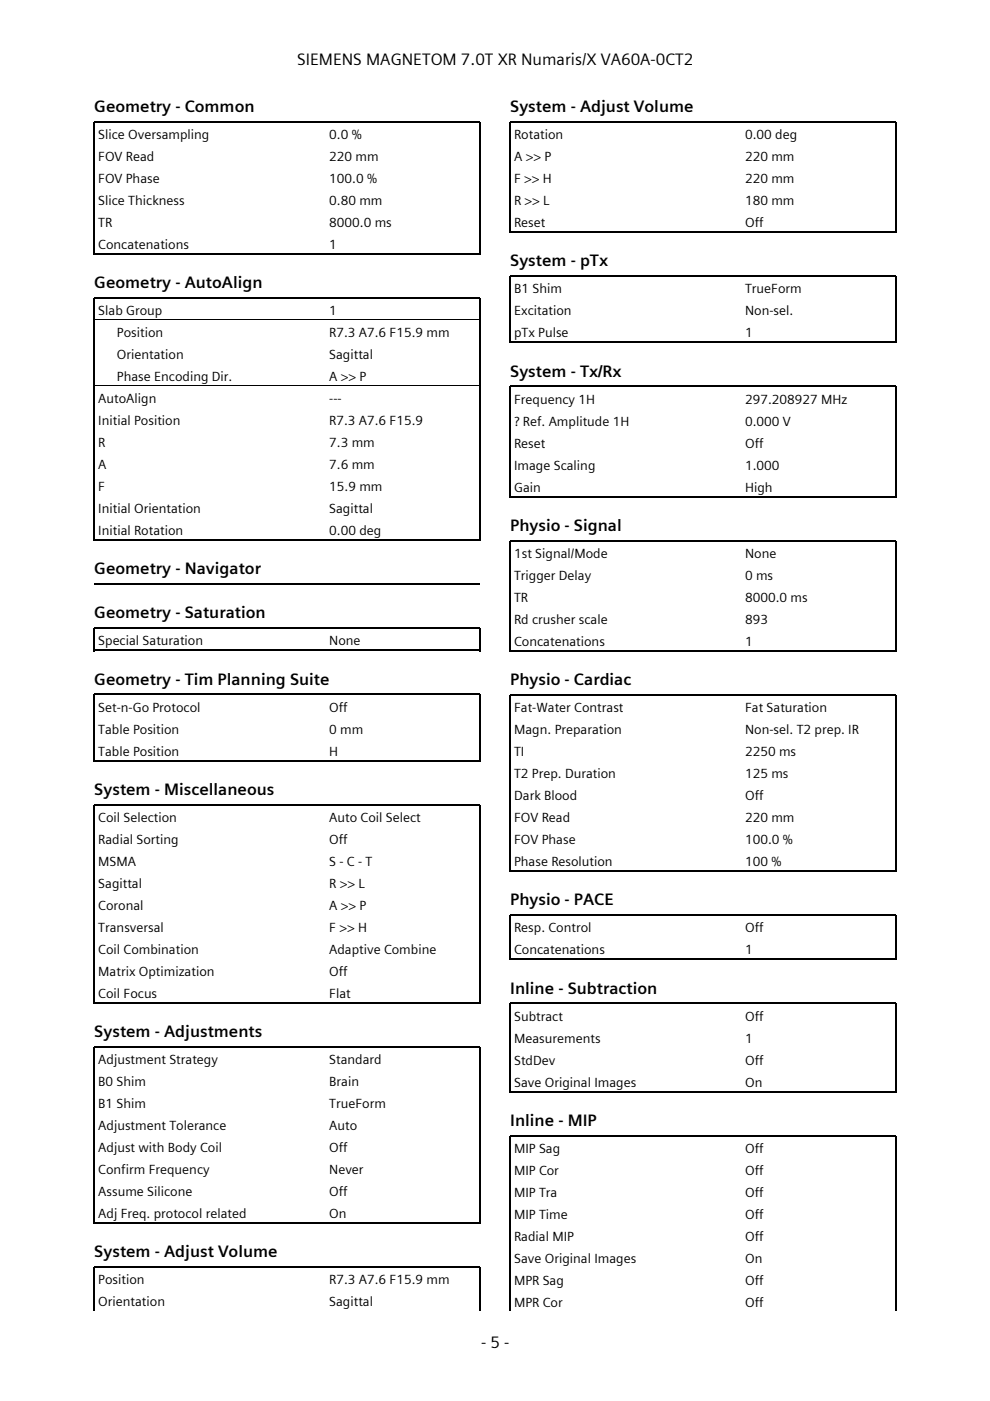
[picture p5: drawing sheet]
<svg xmlns="http://www.w3.org/2000/svg" width="210mm" height="297mm" viewBox="0 0 210 297" stroke-linecap="round" stroke-linejoin="round" font-family="sans-serif">
<defs><g id="words">
<g font-size="3.5">
<text x="63" y="13.8">SIEMENS MAGNETOM 7.0T XR Numaris/X VA60A-0CT2</text>
<text x="20" y="23.8">Geometry - Common</text>
<text x="108.2" y="23.8">System - Adjust Volume</text>
<text x="108.2" y="56.5">System - pTx</text>
<text x="20" y="61.1">Geometry - AutoAlign</text>
<text x="108.2" y="79.9">System - Tx/Rx</text>
<text x="108.2" y="112.6">Physio - Signal</text>
<text x="20" y="121.8">Geometry - Navigator</text>
<text x="20" y="131.1">Geometry - Saturation</text>
<text x="20" y="145.2">Geometry - Tim Planning Suite</text>
<text x="108.2" y="145.3">Physio - Cardiac</text>
<text x="20" y="168.6">System - Miscellaneous</text>
<text x="108.2" y="191.9">Physio - PACE</text>
<text x="108.2" y="210.7">Inline - Subtraction</text>
<text x="20" y="219.9">System - Adjustments</text>
<text x="108.2" y="238.7">Inline - MIP</text>
<text x="20" y="266.6">System - Adjust Volume</text>
<text x="102" y="285.8">- 5 -</text>
</g>
<g font-size="2.8">
<text x="20.8" y="29.5">Slice Oversampling</text>
<text x="69.8" y="29.5">0.0 %</text>
<text x="109" y="29.5">Rotation</text>
<text x="158" y="29.5">0.00 deg</text>
<text x="20.8" y="34.2">FOV Read</text>
<text x="69.8" y="34.2">220 mm</text>
<text x="109" y="34.2">A &gt;&gt; P</text>
<text x="158" y="34.2">220 mm</text>
<text x="20.8" y="38.8">FOV Phase</text>
<text x="69.8" y="38.8">100.0 %</text>
<text x="109" y="38.8">F &gt;&gt; H</text>
<text x="158" y="38.8">220 mm</text>
<text x="20.8" y="43.5">Slice Thickness</text>
<text x="69.8" y="43.5">0.80 mm</text>
<text x="109" y="43.5">R &gt;&gt; L</text>
<text x="158" y="43.5">180 mm</text>
<text x="20.8" y="48.1">TR</text>
<text x="20.8" y="52.8">Concatenations</text>
<text x="69.8" y="48.1">8000.0 ms</text>
<text x="69.8" y="52.8">1</text>
<text x="109" y="48.1">Reset</text>
<text x="158" y="48.1">Off</text>
<text x="109" y="62.2">B1 Shim</text>
<text x="158" y="62.2">TrueForm</text>
<text x="20.8" y="66.9">Slab Group</text>
<text x="24.8" y="71.5">Position</text>
<text x="69.8" y="66.9">1</text>
<text x="69.8" y="71.5">R7.3 A7.6 F15.9 mm</text>
<text x="109" y="66.9">Excitation</text>
<text x="109" y="71.5">pTx Pulse</text>
<text x="158" y="66.9">Non-sel.</text>
<text x="158" y="71.5">1</text>
<text x="24.8" y="76.2">Orientation</text>
<text x="69.8" y="76.2">Sagittal</text>
<text x="24.8" y="80.8">Phase Encoding Dir.</text>
<text x="69.8" y="80.8">A &gt;&gt; P</text>
<text x="20.8" y="85.5">AutoAlign</text>
<text x="69.8" y="85.5">---</text>
<text x="109" y="85.6">Frequency 1H</text>
<text x="158" y="85.6">297.208927 MHz</text>
<text x="20.8" y="90.2">Initial Position</text>
<text x="20.8" y="94.8">R</text>
<text x="69.8" y="90.2">R7.3 A7.6 F15.9</text>
<text x="69.8" y="94.8">7.3 mm</text>
<text x="109" y="90.3">? Ref. Amplitude 1H</text>
<text x="109" y="94.9">Reset</text>
<text x="158" y="90.3">0.000 V</text>
<text x="158" y="94.9">Off</text>
<text x="20.8" y="99.5">A</text>
<text x="69.8" y="99.5">7.6 mm</text>
<text x="109" y="99.6">Image Scaling</text>
<text x="158" y="99.6">1.000</text>
<text x="20.8" y="104.1">F</text>
<text x="69.8" y="104.1">15.9 mm</text>
<text x="109" y="104.2">Gain</text>
<text x="158" y="104.2">High</text>
<text x="20.8" y="108.8">Initial Orientation</text>
<text x="20.8" y="113.4">Initial Rotation</text>
<text x="69.8" y="108.8">Sagittal</text>
<text x="69.8" y="113.4">0.00 deg</text>
<text x="109" y="118.3">1st Signal/Mode</text>
<text x="158" y="118.3">None</text>
<text x="109" y="123">Trigger Delay</text>
<text x="158" y="123">0 ms</text>
<text x="109" y="127.6">TR</text>
<text x="158" y="127.6">8000.0 ms</text>
<text x="20.8" y="136.8">Special Saturation</text>
<text x="69.8" y="136.8">None</text>
<text x="109" y="132.3">Rd crusher scale</text>
<text x="109" y="136.9">Concatenations</text>
<text x="158" y="132.3">893</text>
<text x="158" y="136.9">1</text>
<text x="20.8" y="150.9">Set-n-Go Protocol</text>
<text x="20.8" y="155.6">Table Position</text>
<text x="69.8" y="150.9">Off</text>
<text x="69.8" y="155.6">0 mm</text>
<text x="109" y="151">Fat-Water Contrast</text>
<text x="109" y="155.7">Magn. Preparation</text>
<text x="158" y="151">Fat Saturation</text>
<text x="158" y="155.7">Non-sel. T2 prep. IR</text>
<text x="20.8" y="160.2">Table Position</text>
<text x="69.8" y="160.2">H</text>
<text x="109" y="160.3">TI</text>
<text x="158" y="160.3">2250 ms</text>
<text x="109" y="165">T2 Prep. Duration</text>
<text x="158" y="165">125 ms</text>
<text x="109" y="169.6">Dark Blood</text>
<text x="158" y="169.6">Off</text>
<text x="20.8" y="174.3">Coil Selection</text>
<text x="20.8" y="179">Radial Sorting</text>
<text x="69.8" y="174.3">Auto Coil Select</text>
<text x="69.8" y="179">Off</text>
<text x="109" y="174.3">FOV Read</text>
<text x="109" y="178.9">FOV Phase</text>
<text x="158" y="174.3">220 mm</text>
<text x="158" y="178.9">100.0 %</text>
<text x="20.8" y="183.6">MSMA</text>
<text x="69.8" y="183.6">S - C - T</text>
<text x="109" y="183.6">Phase Resolution</text>
<text x="158" y="183.6">100 %</text>
<text x="20.8" y="188.3">Sagittal</text>
<text x="69.8" y="188.3">R &gt;&gt; L</text>
<text x="20.8" y="192.9">Coronal</text>
<text x="20.8" y="197.6">Transversal</text>
<text x="69.8" y="192.9">A &gt;&gt; P</text>
<text x="69.8" y="197.6">F &gt;&gt; H</text>
<text x="109" y="197.7">Resp. Control</text>
<text x="158" y="197.7">Off</text>
<text x="20.8" y="202.2">Coil Combination</text>
<text x="69.8" y="202.2">Adaptive Combine</text>
<text x="109" y="202.3">Concatenations</text>
<text x="158" y="202.3">1</text>
<text x="20.8" y="206.9">Matrix Optimization</text>
<text x="69.8" y="206.9">Off</text>
<text x="20.8" y="211.5">Coil Focus</text>
<text x="69.8" y="211.5">Flat</text>
<text x="109" y="216.4">Subtract</text>
<text x="109" y="221.1">Measurements</text>
<text x="158" y="216.4">Off</text>
<text x="158" y="221.1">1</text>
<text x="20.8" y="225.6">Adjustment Strategy</text>
<text x="69.8" y="225.6">Standard</text>
<text x="109" y="225.7">StdDev</text>
<text x="158" y="225.7">Off</text>
<text x="20.8" y="230.3">B0 Shim</text>
<text x="69.8" y="230.3">Brain</text>
<text x="109" y="230.4">Save Original Images</text>
<text x="158" y="230.4">On</text>
<text x="20.8" y="234.9">B1 Shim</text>
<text x="20.8" y="239.6">Adjustment Tolerance</text>
<text x="69.8" y="234.9">TrueForm</text>
<text x="69.8" y="239.6">Auto</text>
<text x="20.8" y="244.2">Adjust with Body Coil</text>
<text x="69.8" y="244.2">Off</text>
<text x="109" y="244.5">MIP Sag</text>
<text x="158" y="244.5">Off</text>
<text x="20.8" y="248.9">Confirm Frequency</text>
<text x="69.8" y="248.9">Never</text>
<text x="109" y="249.1">MIP Cor</text>
<text x="158" y="249.1">Off</text>
<text x="20.8" y="253.5">Assume Silicone</text>
<text x="69.8" y="253.5">Off</text>
<text x="109" y="253.8">MIP Tra</text>
<text x="158" y="253.8">Off</text>
<text x="20.8" y="258.2">Adj Freq. protocol related</text>
<text x="69.8" y="258.2">On</text>
<text x="109" y="258.4">MIP Time</text>
<text x="109" y="263.1">Radial MIP</text>
<text x="158" y="258.4">Off</text>
<text x="158" y="263.1">Off</text>
<text x="109" y="267.7">Save Original Images</text>
<text x="158" y="267.7">On</text>
<text x="20.8" y="272.3">Position</text>
<text x="69.8" y="272.3">R7.3 A7.6 F15.9 mm</text>
<text x="109" y="272.4">MPR Sag</text>
<text x="158" y="272.4">Off</text>
<text x="20.8" y="276.9">Orientation</text>
<text x="69.8" y="276.9">Sagittal</text>
<text x="109" y="277">MPR Cor</text>
<text x="158" y="277">Off</text>
</g>
</g></defs>
<g fill="none" stroke="#000" stroke-width=".26">
<path d="M20 54v-28.2h81.8v28.2M20.1 53.9h81.6M108.2 49.3v-23.5h81.8v23.5M108.3 49.2h81.6M108.2 72.7v-14.2h81.8v14.2M108.3 72.6h81.6M20 114.7v-51.5h81.8v51.5M20.1 114.5h81.6M108.2 105.4v-23.5h81.8v23.5M108.3 105.3h81.6M20 123.8h81.8M20 138v-4.9h81.8v4.9"/>
<path d="M20.1 137.9h81.6M108.2 138.1v-23.5h81.8v23.5M108.3 138h81.6M20 161.4v-14.2h81.8v14.2M20.1 161.3h81.6M108.2 184.8v-37.5h81.8v37.5M108.3 184.7h81.6M20 212.8v-42.2h81.8v42.2M20.1 212.6h81.6M108.2 203.6v-9.6h81.8v9.6M108.3 203.4h81.6M108.2 231.6v-18.9h81.8v18.9"/>
<path d="M108.3 231.5h81.6M20 259.4v-37.5h81.8v37.5M20.1 259.3h81.6M20 277.9v-9.3h81.8v9.3M108.2 278v-37.2h81.8v37.2"/>
</g>
<path d="M20.1 67.8h81.6M20.1 81.8h81.6" fill="none" stroke="#000" stroke-width=".21"/>
<use href="#words"/>
</svg>
